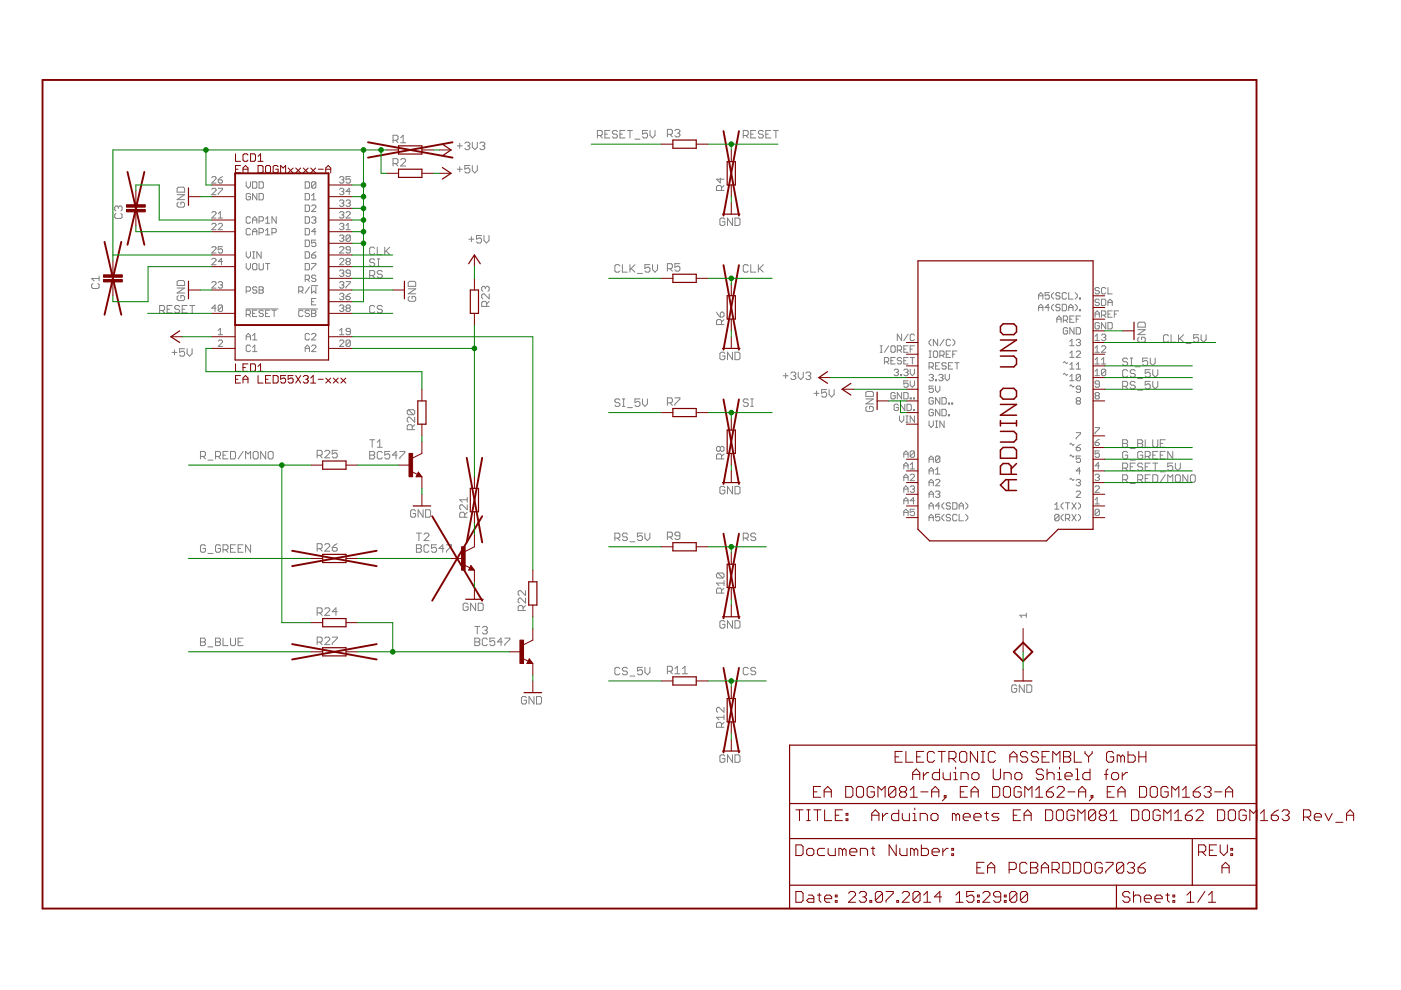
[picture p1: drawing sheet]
<svg xmlns="http://www.w3.org/2000/svg" width="297mm" height="210mm" viewBox="0 0 297 210" stroke-linecap="round" stroke-linejoin="round" font-family="sans-serif">
<g fill="none" stroke="#808080" stroke-width=".21">
<path d="M37.5 39.9l.3-.2h1.1l.2 .2v.8h-1.6zM44.9 37.7l.2-.3h.5l.2 .3v.2l-.9 .9h.9M46.3 39.9h.9v.3l-.9 .9v.2M46.3 38.1h.6l.3 .5-.3 .2h-.4l-.2-.2zM47.2 37.4l-.9 .7M52.2 38.5v1l.4 .4 .5-.4v-1M53.6 38.5h.7l.2 .3v.9l-.2 .2h-.7zM54.9 38.5h.7l.2 .3v.9l-.2 .2h-.7zM64.7 38.5h.7l.2 .3v.9l-.2 .2h-.7zM67 38.8l-.2-.3h-.5l-.2 .3v.9M67 38.8v.9l-.2 .2h-.5l-.2-.2M67 38.8l-.9 .9"/>
<path d="M72 37.7l.2-.3h.5l.2 .3v.2l-.2 .2M72.5 38.1h.2M72.7 38.1l.2 .3-.2 .4h-.5l-.2-.2M74.3 37.4h-.9v.7l.4-.2 .5 .2v.5l-.3 .2h-.4l-.2-.2M83.3 29.7h.8l.3-.2v-.6l-.3-.2h-.8v1.6M83.3 34.7h.8l.3-.3v-.5l-.3-.3h-.8v1.6M83.9 29.7l.5 .6M83.9 34.7l.5 .5M84.9 29.2l.6-.5v1.6M84.9 30.3h1.1M84.9 33.9l.3-.3h.5l.3 .3v.3l-1.1 1h1.1M96.9 30.9h1.1"/>
<path d="M96.9 35.9h1.1M97.5 30.4v1.1M97.5 35.3v1.1M98.6 30.4l.2-.3h.5l.3 .3v.3l-.3 .2M99.1 30.9h.2M99.3 30.9l.3 .3v.3l-.3 .2h-.5l-.2-.2M99.6 35.1h-1v.8l.7-.3 .3 .3v.5l-.3 .3h-.5l-.2-.3M100.1 30.1v1.1l.6 .5 .5-.5v-1.1M100.1 35.1v1.1l.6 .5 .5-.5v-1.1M101.7 30.4l.3-.3h.5l.3 .3v.3l-.3 .2M102.3 30.9h.2M102.5 30.9l.3 .3v.3l-.3 .2h-.5l-.3-.2"/>
<path d="M126.7 28.7h.7l.3-.3v-.5l-.3-.2h-.7v1.6M127.2 28.7l.5 .6M128.2 28.4h.6M129.3 27.7h-1.1v1.6h1.1M130.9 27.9l-.3-.2h-.5l-.3 .2v.3l.3 .2h.5l.3 .3v.3l-.3 .3h-.5l-.3-.3M131.4 28.4h.6M132.5 27.7h-1.1v1.6h1.1M133 27.7h1.1M133.6 27.7v1.6M134.6 29.5h1.1M137.3 27.7h-1.1v.7l.8-.2 .3 .2v.6l-.3 .3h-.5l-.3-.3M137.8 27.7v1l.5 .6 .6-.6v-1"/>
<path d="M141.5 28.5h.8l.3-.3v-.5l-.3-.3h-.8v1.6M142 28.5l.6 .5M143.1 27.7l.3-.3h.5l.2 .3v.3l-.2 .2M143.6 28.2h.3M143.9 28.2l.2 .3v.3l-.2 .2h-.5l-.3-.2M152.7 37.7v1.1l-.8-.8h1.6M153.5 39.3l-.5 .6M157.6 28.7h.8l.2-.3v-.5l-.2-.2h-.8v1.6M158.1 28.7l.5 .6M159.2 28.4h.5M160.2 27.7h-1v1.6h1M161.8 27.9l-.2-.2h-.6l-.2 .2v.3l.2 .2h.6l.2 .3v.3l-.2 .3h-.6l-.2-.3"/>
<path d="M162.4 28.4h.5M163.4 27.7h-1v1.6h1M164 27.7h1M164.5 27.7v1.6M21 58.5v1.1M21 59.1h-1.6l.6 .5M24.6 45.3l-.3 .2v.6l.3 .2h1l.3-.2v-.6l-.3-.2M25.1 43.9l-.3-.2h-.2l-.3 .2v.6l.3 .2M25.1 43.9l.3-.2h.2l.3 .2v.6l-.3 .2M25.1 43.9v.3M37.5 41.3h1.6l-1.6 1h1.6M37.8 42.9l-.3 .2v.6l.3 .2h1.1l.2-.2v-.6l-.2-.2h-.5v.5"/>
<path d="M37.8 59.5h1.1l.2 .3v.7h-1.6v-.7zM44.9 40.2l.2-.3h.5l.2 .3v.2l-.9 .9h.9M44.9 59.9l.2-.2h.5l.2 .2v.3l-.9 .9h.9M44.9 45.1l.2-.2h.5l.2 .2v.2l-.9 .9h.9M44.9 47.6l.2-.3h.5l.2 .3v.2l-.9 .9h.9M44.9 55l.2-.2h.5l.2 .2v.2l-.9 .9h.9M44.9 52.5l.2-.2h.5l.2 .2v.2l-.9 1h.9M46.3 46.2h.9M46.3 47.6l.2-.3h.4l.3 .3v.2l-.9 .9h.9M46.3 59.9l.2-.2h.4l.3 .2-.3 .5M46.3 45.3l.4-.4v1.3M47.2 52.3h-.9v.7l.4-.3 .5 .3v.4l-.3 .3h-.4l-.2-.3"/>
<path d="M47.2 55.5h-.9l.6-.7v1.3M52.2 53.4v.9l.4 .4 .5-.4v-.9M52.2 55.9v.9l.4 .4 .5-.4v-.9M53.1 41.2l-.2-.2h-.5l-.2 .2v.9l.2 .3h.5l.2-.3v-.4h-.5M53.1 46.2l-.2-.2h-.5l-.2 .2v.9l.2 .2h.5l.2-.2M53.1 48.7l-.2-.3h-.5l-.2 .3v.9l.2 .2h.5l.2-.2M53.6 56.1l.2-.2h.5l.2 .2v.9l-.2 .2h-.5l-.2-.2zM53.6 46.7h.9M53.6 49.1h.9M53.6 54.7h.4M53.6 53.4h.4M53.6 47.3v-.9l.4-.4 .5 .4v.9"/>
<path d="M53.6 49.8v-.9l.4-.5 .5 .5v.9M53.8 53.4v1.3M54.5 41v1.4l-.9-1.4v1.4M54.9 41h.7l.2 .2v.9l-.2 .3h-.7zM54.9 46.9h.7l.2-.2v-.5l-.2-.2h-.7v1.3M54.9 49.3h.7l.2-.2v-.4l-.2-.3h-.7v1.4M54.9 55.9v1.1l.3 .2h.4l.2-.2v-1.1M55.4 53.4v1.3l-.9-1.3v1.3M56.3 47.3h.9M56.3 49.8h.9M56.3 55.9h.9M56.3 46.4l.4-.4v1.3"/>
<path d="M56.3 48.9l.4-.5v1.4M56.7 55.9v1.3M57.7 49.3h.6l.3-.2v-.4l-.3-.3h-.6v1.4M58.6 46v1.3l-.9-1.3v1.3M64.7 41h.7l.2 .2v.9l-.2 .3h-.7zM64.7 43.5h.7l.2 .2v.9l-.2 .3h-.7zM64.7 46h.7l.2 .2v.9l-.2 .2h-.7zM64.7 48.4h.7l.2 .3v.9l-.2 .2h-.7zM64.7 50.9h.7l.2 .2v.9l-.2 .3h-.7zM64.7 53.4h.7l.2 .2v.9l-.2 .2h-.7zM64.7 55.9h.7l.2 .2v.9l-.2 .2h-.7zM64.7 59.2h.7l.2-.2v-.4l-.2-.3h-.7v1.4"/>
<path d="M65.2 59.2l.4 .5M66.1 42.4h.9M66.1 54.1h.7l.2 .4-.2 .2h-.5l-.2-.2zM66.1 55.9h.9v.2l-.9 .9v.2M66.1 43.7l.2-.2h.5l.2 .2v.2l-.9 1h.9M66.1 46.2l.2-.2h.5l.2 .2-.2 .5M66.1 41.5l.4-.5v1.4M66.5 46.7h.3M66.8 46.7l.2 .2-.2 .4h-.5l-.2-.2M67 50.9h-.9v.7l.4-.2 .5 .2v.4l-.2 .3h-.5l-.2-.3M67 58.6l-.2-.3h-.5l-.2 .3 .2 .4h.5l.2 .2-.2 .5h-.5l-.2-.2M67 49.1h-.9l.7-.7v1.4"/>
<path d="M67 53.4l-.9 .7M72 42.6l.2-.2h.5l.2 .2-.2 .5M72 40.2l.2-.3h.5l.2 .3v.2l-.2 .2M72 45.1l.2-.2h.5l.2 .2-.2 .5M72 47.6l.2-.3h.5l.2 .3-.2 .4M72 50l.2-.2h.5l.2 .2-.2 .5M72 52.5l.2-.2h.5l.2 .2v.2l-.9 1h.9M72 55l.2-.2h.5l.2 .2v.2l-.9 .9h.9M72 57.5l.2-.3h.5l.2 .3-.2 .4M72 59.9l.2-.2h.5l.2 .2-.2 .5M72.5 40.6h.2M72.5 43.1h.2"/>
<path d="M72.5 45.6h.2M72.5 48h.2M72.5 50.5h.2M72.5 57.9h.2M72.7 40.6l.2 .2v.3l-.2 .2h-.5l-.2-.2M72.7 45.6l.2 .2v.2l-.2 .2h-.5l-.2-.2M72.7 43.1l.2 .2v.2l-.2 .3h-.5l-.2-.3M72.7 48l.2 .3-.2 .4h-.5l-.2-.2M72.7 50.5l.2 .2-.2 .5h-.5l-.2-.3M72.7 57.9l.2 .2-.2 .5h-.5l-.2-.2M73.4 45.1l.2-.2h.4l.3 .2v.2l-.9 .9h.9M73.4 59.7h.9v.2l-.9 1v.2"/>
<path d="M73.4 42.6l.2-.2h.4l.3 .2-.3 .5M73.4 48.7h.9M73.4 47.8l.4-.5v1.4M73.6 55.5l-.2-.3v-.2l.2-.2h.4l.3 .2-.3 .5M73.6 55.5l-.2 .2 .2 .4h.4l.3-.2v-.2l-.3-.2M73.6 55.5h.4M73.8 43.1h.2M74 43.1l.3 .2v.2l-.3 .3h-.4l-.2-.3M74.3 50l-.3-.2h-.4l-.2 .2v.9M74.3 53h-.7l-.2-.3v-.2l.2-.2h.4l.3 .2v.9l-.3 .3h-.4l-.2-.3M74.3 57.9h-.7l-.2-.2 .2-.5h.4l.3 .3v.9l-.3 .2h-.4l-.2-.2M74.3 50v.9l-.3 .3h-.4l-.2-.3"/>
<path d="M74.3 40.6h-.9l.6-.7v1.4M74.3 50l-.9 .9M78.4 58.4h.8l.2-.3v-.5l-.2-.2h-.8v1.5M78.9 58.4l.5 .5M79.4 52.7l-.2-.3h-.5l-.3 .3v1l.3 .3h.5l.2-.3M79.4 55.1l-.2-.2h-.5l-.3 .2v.3l.3 .3h.5l.2 .2v.3l-.2 .3h-.5l-.3-.3M80 52.4v1.6h1M80 56.5h.5M80 54.9h.5M80.2 54.9v1.6M81 57.6l-.2-.2h-.6l-.2 .2v.3l.2 .2h.6l.2 .3v.3l-.2 .2h-.6l-.2-.2M81.6 52.4v1.6"/>
<path d="M81.9 53.2l.7 .8M82.6 52.4l-1 1.1M86.6 59.9l.2-.3h1.1l.2 .3v.8h-1.5zM99.4 50.7h1.1M99.9 50.2v1M102.1 49.9h-1.1v.8l.8-.2 .3 .2v.5l-.3 .3h-.5l-.3-.3M102.6 49.9v1.1l.5 .5 .6-.5v-1.1M131.4 56.4l-.3-.3h-.5l-.2 .3v1l.2 .3h.5l.3-.3M132 56.1v1.6h1M133.6 56.1v1.6M133.8 56.9l.8 .8M134.6 56.1l-1 1.1"/>
<path d="M135.1 58h1.1M137.8 56.1h-1.1v.8l.6-.3h.2l.3 .3v.5l-.3 .3h-.5l-.3-.3M138.3 56.1v1.1l.6 .5 .5-.5v-1.1M141.5 57h.8l.3-.3v-.5l-.3-.3h-.8v1.6M142 57l.6 .5M144.1 55.9h-1v.8l.8-.3 .2 .3v.5l-.2 .3h-.5l-.3-.3M153 40.4v-.8l-.3-.3h-.5l-.3 .3v.8h1.6M153.7 46.5l-.3-.3h-.5l-.3 .3v1l.3 .3h.5l.3-.3v-.5h-.5M155.3 46.2v1.6l-1.1-1.6v1.6M155.8 46.2h.8l.3 .3v1l-.3 .3h-.8zM158.6 56.4l-.2-.3h-.5l-.3 .3v1l.3 .3h.5l.2-.3M159.2 56.1v1.6h1"/>
<path d="M160.8 56.1v1.6M161 56.9l.8 .8M161.8 56.1l-1 1.1M19.7 60.1l-.3 .3v.5l.3 .3h1.1l.2-.3v-.5l-.2-.3M33.8 65.8h.8l.3-.2v-.6l-.3-.2h-.8v1.6M34.4 65.8l.5 .6M35.4 65.6h.6M36.5 74.7h1M36.5 64.8h-1.1v1.6h1.1M37 74.2v1M37.5 61.1h1.6l-1.6 1h1.6M37.8 62.7l-.3 .2v.6l.3 .2h1.1l.2-.2v-.6l-.2-.2h-.5v.5"/>
<path d="M38.1 65l-.3-.2h-.5l-.3 .2v.3l.3 .3h.5l.3 .2v.3l-.3 .3h-.5l-.3-.3M38.6 65.6h.6M39.1 73.9h-1v.8l.5-.2h.3l.2 .2v.5l-.2 .3h-.6l-.2-.3M39.7 73.9v1.1l.5 .5 .5-.5v-1.1M39.7 64.8h-1.1v1.6h1.1M40.2 64.8h1.1M40.7 64.8v1.6M45.8 65.3h-.9l.7-.6v1.3M46.3 71h.9M46.3 72.3l.2-.2h.4l.3 .2v.2l-.9 .9h.9M46.3 70.1l.4-.5v1.4M46.7 60.4h.2"/>
<path d="M46.9 60.4l.3 .2-.3 .5h-.4l-.2-.2M47.2 64.9l-.3-.2h-.4l-.2 .2v.9M47.2 64.9v.9l-.3 .2h-.4l-.2-.2M47.2 64.9l-.9 .9M52.1 65.5h6.9M52.2 61.7h.7l.2-.2v-.5l-.2-.2h-.7v1.4M52.2 66.7h.7l.2-.3v-.4l-.2-.2h-.7v1.3M52.2 72.1v-.9l.4-.5 .5 .5v.9M52.2 71.4h.9M52.6 66.7l.5 .4M53.1 73.4l-.2-.2h-.5l-.2 .2v.9l.2 .2h.5l.2-.2M53.6 66.4h.4"/>
<path d="M53.6 72.1h.9M53.6 74.5h.9M53.6 71.2l.4-.5v1.4M53.6 73.6l.4-.4v1.3M54.5 61l-.2-.2h-.5l-.2 .2 .2 .5h.5l.2 .2-.2 .5h-.5l-.2-.3M54.5 65.8h-.9v1.3h.9M54.9 60.8h.7l.2 .2-.2 .5 .2 .4-.2 .3h-.7zM54.9 61.5h.7M55.8 66l-.2-.2h-.4l-.3 .2 .3 .4h.4l.2 .3-.2 .4h-.4l-.3-.2M56.3 66.4h.4M57.2 65.8h-.9v1.3h.9M57.7 65.8h.9"/>
<path d="M58.1 65.8v1.3M63.3 65.5h4.1M63.3 61.7h.7l.2-.2v-.5l-.2-.2h-.7v1.4M63.8 61.7l.4 .5M64.2 66l-.2-.2h-.4l-.3 .2v.9l.3 .2h.4l.2-.2M64.7 74.5v-.9l.5-.4 .4 .4v.9M64.7 73.9h.9M65.6 66l-.2-.2h-.5l-.2 .2 .2 .4h.5l.2 .3-.2 .4h-.5l-.2-.2M65.6 70.9l-.2-.2h-.5l-.2 .2v.9l.2 .3h.5l.2-.3M65.6 60.8l-.9 1.4M66 60.6h1.4M66.1 60.8v1.4l.4-.5 .5 .5v-1.4"/>
<path d="M66.1 65.8h.7l.2 .2-.2 .4 .2 .5-.2 .2h-.7zM66.1 70.9l.2-.2h.5l.2 .2v.3l-.9 .9h.9M66.1 73.4l.2-.2h.5l.2 .2v.2l-.9 .9h.9M66.1 64h.4M66.1 66.4h.7M67 63.3h-.9v1.3h.9M72 71h.9M72 62.4l.2-.2h.5l.2 .2v.3l-.2 .2M72 64.9l.2-.2h.5l.2 .2v.2l-.2 .2M72 72.3l.2-.2h.5l.2 .2v.2l-.9 .9h.9M72 70.1l.5-.5v1.4M72.5 62.9h.2"/>
<path d="M72.5 60.4h.2M72.5 65.3h.2M72.7 60.4l.2 .2-.2 .5h-.5l-.2-.2M72.7 62.9l.2 .2-.2 .5h-.5l-.2-.3M72.7 65.3l.2 .3-.2 .4h-.5l-.2-.2M73.4 62.9h.6l.3 .4-.3 .3h-.4l-.2-.3zM73.6 65.3l-.2-.2 .2-.4h.4l.3 .2v.2l-.3 .2M73.6 65.3l-.2 .3 .2 .4h.4l.3-.2-.3-.5M73.6 65.3h.4M74.3 70.3h-.7l-.2-.2 .2-.5h.4l.3 .2v1l-.3 .2h-.4l-.2-.2M74.3 72.3l-.3-.2h-.4l-.2 .2v.9M74.3 72.3v.9l-.3 .2h-.4l-.2-.2"/>
<path d="M74.3 62.2l-.9 .7M74.3 72.3l-.9 .9M79.4 65l-.2-.2h-.5l-.3 .2v1.1l.3 .3h.5l.2-.3M81 65l-.2-.2h-.6l-.2 .2v.3l.2 .3h.6l.2 .2v.3l-.2 .3h-.6l-.2-.3M86.6 61.2h1.5l-1.5 1.1h1.5M86.8 62.8l-.2 .3v.5l.2 .3h1.1l.2-.3v-.5l-.2-.3h-.5v.6M102.9 61l-.2-.3h-.3l-.3 .3v.5l.3 .3M102.9 61l.3-.3h.2l.3 .3v.5l-.3 .3M102.9 61v.2M103.2 65v-.8l-.3-.3h-.5l-.3 .3v.8h1.6M103.7 62.3v1.1l-1-1.1h-.3l-.3 .3v.5l.3 .3M103.7 63.9l-.5 .5"/>
<path d="M151.9 66.2l.8 1M152.7 66.4l.3-.2h.2l.3 .2v.6l-.3 .2h-.5zM153 68.8v-.8l-.3-.2h-.5l-.3 .2v.8h1.6M153.5 67.8l-.5 .5M153.7 75l-.3-.3h-.5l-.3 .3v1l.3 .3h.5l.3-.3v-.5h-.5M155.3 74.7v1.6l-1.1-1.6v1.6M155.8 74.7h.8l.3 .3v1l-.3 .3h-.8zM166.1 79.7h1M166.6 79.1v1.1M167.7 79.1l.2-.2h.5l.3 .2v.3l-.3 .3M168.2 79.7h.2M168.4 79.7l.3 .2v.3l-.3 .3h-.5l-.2-.3"/>
<path d="M169.2 78.9v1l.6 .6 .5-.6v-1M170.8 79.1l.3-.2h.5l.3 .2v.3l-.3 .3M171.4 79.7h.2M171.6 79.7l.3 .2v.3l-.3 .3h-.5l-.3-.3M186.6 74.7h.4M186.6 73.3h.4M186.8 73.3v1.4M187.5 76.7h.7l.2-.2v-.5l-.2-.2h-.7v1.4M188 76.7l.4 .5M188.4 73.3l-.9 1.4M188.9 76.5h.4M189.1 73.3h.5l.2 .3v.9l-.2 .2h-.5l-.2-.2v-.9z"/>
<path d="M189.6 78.5l.2-.2h.4l.3 .2v.2l-.3 .3M189.8 75.8h-.9v1.4h.9M190 79h.2M190.2 79l.3 .2-.3 .5h-.4l-.2-.3M190.2 74.2h.7l.3-.2v-.4l-.3-.3h-.7v1.4M190.7 74.2l.5 .5M190.9 79.4h.3v.3h-.3zM191.2 76l-.3-.2h-.4l-.3 .2v.3l.3 .2h.4l.3 .2-.3 .5h-.4l-.3-.3M191.2 70.8v1.4l-1-1.4v1.4M191.6 78.5l.3-.2h.4l.2 .2v.2l-.2 .3M191.6 76.5h.5M191.6 74h.5"/>
<path d="M192.1 79h.2M192.3 79l.2 .2-.2 .5h-.4l-.3-.3M192.5 73.3h-.9v1.4h.9M192.5 75.8h-.9v1.4h.9M192.5 70.8l-.9 1.4M193 75.8h.9M193 78.3v.9l.4 .5 .5-.5v-.9M193 74h.4M193.4 75.8v1.4M193.9 73.3h-.9v1.4M193.9 71.1l-.2-.3h-.5l-.2 .3v.9l.2 .2h.5l.2-.2M197 75.8h.4"/>
<path d="M197 74.4h.4M197 79.6l.2-.2h.5l.2 .2-.2 .5M197 77.8h.7l.2-.2v-.5l-.2-.2h-.7v1.4M197.2 74.4v1.4M197.4 71.9l-.4 .5v.5l.4 .4M197.4 77.8l.5 .5M197.9 74.7l.2-.3h.5l.2 .3v.8l-.2 .3h-.5l-.2-.3zM198.4 77.6h.4M198.8 71.9v1.4l-.9-1.4v1.4M199 79.6l.3-.2h.4l.2 .2-.2 .5M199.3 75.3h.6l.3-.2v-.4l-.3-.3h-.6v1.4M199.3 76.9h-.9v1.4h.9"/>
<path d="M199.7 75.3l.5 .5M200.2 71.9l-.9 1.4M200.4 79.4v.9l.5 .4 .4-.4v-.9M200.6 77.1l-.2-.2h-.5l-.2 .2 .2 .5h.5l.2 .2-.2 .5h-.5l-.2-.3M200.6 75.1h.5M201.1 77.6h.4M201.5 72.2l-.2-.3h-.4l-.3 .3v.9l.3 .2h.4l.2-.2M201.5 74.4h-.9v1.4h.9M202 76.9h-.9v1.4h.9M202 71.9l.4 .5v.5l-.4 .4M202 75.1h.4M202.4 76.9h.9"/>
<path d="M202.9 74.4h-.9v1.4M202.9 76.9v1.4M220.2 63.4v-.9l.5-.5 .4 .5v.9M220.2 65.9v-.9l.5-.5 .4 .5v.9M220.2 62.7h.9M220.2 65.2h.9M222.5 62h-.9v.7l.4-.2 .5 .2v.5l-.3 .2h-.4l-.2-.2M222.5 65.2h-.9l.6-.7v1.4M223.4 62l-.5 .5v.4l.5 .5M223.4 64.5l-.5 .5v.4l.5 .5M224.1 68.3v-.8l.4-.5 .5 .5v.8M224.1 67.7h.9"/>
<path d="M224.7 62.3l-.2-.3h-.4l-.2 .5 .2 .2h.4l.2 .5-.2 .2h-.4l-.2-.2M224.7 64.7l-.2-.2h-.4l-.2 .5 .2 .2h.4l.2 .5-.2 .2h-.4l-.2-.2M225.2 64.5h.7l.2 .2v1l-.2 .2h-.7zM225.4 67.9h.7l.3-.2v-.5l-.3-.2h-.7v1.3M225.4 76.9l.3-.2 .4 .4 .3-.2M225.4 79.4l.3-.3 .4 .5 .3-.2M225.9 67.9l.5 .4M226.1 62.3l-.2-.3h-.5l-.2 .3v.9l.2 .2h.5l.2-.2M226.4 69.7l-.3-.2h-.4l-.3 .2v.9l.3 .2h.4l.3-.2v-.5h-.5M226.6 62v1.4h.9M226.6 65.9v-.9l.4-.5 .5 .5v.9M226.6 65.2h.9"/>
<path d="M226.8 67.7h.5M226.8 72.4l.5-.5v1.4M226.8 74.9l.5-.5v1.4M226.8 77.3l.5-.4v1.4M226.8 79.8l.5-.4v1.3M226.8 73.3h.9M226.8 75.8h.9M226.8 78.3h.9M227.7 67h-.9v1.3h.9M227.7 69.5v1.3l-.9-1.3v1.3M227.9 62l.5 .5v.4l-.5 .5M227.9 64.5l.5 .5v.4l-.5 .5"/>
<path d="M228.2 69.5h.7l.2 .2v.9l-.2 .2h-.7zM228.2 72.2l.2-.3h.5l.2 .3-.2 .4M228.2 74.7l.2-.3h.5l.2 .3v.2l-.9 .9h.9M228.2 67.7h.4M228.2 78.3h.9M228.2 77.3l.4-.4v1.4M228.6 72.6h.3M228.9 63.2h.2v.2h-.2zM228.9 65.7h.2v.2h-.2zM228.9 72.6l.2 .3v.2l-.2 .2h-.5l-.2-.2M229.1 79.6v.9l-.2 .2h-.5l-.2-.2M229.1 67h-.9v1.3"/>
<path d="M229.1 79.6l-.2-.2h-.5l-.2 .2v.9M229.1 79.6l-.9 .9M232.2 79.7h.9M232.2 74.7h.9M232.2 67.3v-.9l.4-.5 .5 .5v.9M232.2 66.6h.9M232.2 71.3l.4-.5v1.4M232.2 73.8l.4-.5v1.4M232.2 76.3l.4-.5v1.4M232.2 78.7l.4-.4v1.4M232.2 72.2h.9M232.2 77.2h.9"/>
<path d="M233.1 61.2l-.2-.2h-.5l-.2 .4 .2 .2h.5l.2 .5-.2 .2h-.5l-.2-.2M233.1 63.6l-.2-.2h-.5l-.2 .2 .2 .5h.5l.2 .2-.2 .5h-.5l-.2-.2M233.1 68.6l-.2-.2h-.5l-.2 .2v.9l.2 .2h.5l.2-.2v-.4h-.5M233.5 73.6l.3-.3h.4l.2 .3v.2l-.9 .9h.9M233.5 63.4h.7l.2 .2v1l-.2 .2h-.7zM233.5 66.8h.7l.2-.2v-.5l-.2-.2h-.7v1.4M233.5 71.1l.3-.3h.4l.2 .3-.2 .4M233.5 77.2h.9M233.5 76.3l.5-.5v1.4M234 66.8l.4 .5M234 71.5h.2M234.2 71.5l.2 .3-.2 .4h-.4l-.3-.2"/>
<path d="M234.4 78.5v.9l-.2 .3h-.4l-.3-.3M234.4 78.5l-.9 .9M234.4 61.2l-.2-.2h-.4l-.3 .2v.9l.3 .2h.4l.2-.2M234.4 68.4v1.3l-.9-1.3v1.3M234.4 78.5l-.2-.2h-.4l-.3 .2v.9M234.9 61v1.3h.9M234.9 64.8v-.9l.5-.5 .4 .5v.9M234.9 68.4h.7l.2 .2v.9l-.2 .2h-.7zM234.9 64.1h.9M234.9 66.6h.5M235.8 65.9h-.9v1.4h.9M236.3 66.6h.4"/>
<path d="M237.2 65.9h-.9v1.4M239.1 76.2l-.3-.3h-.5l-.3 .3v.2l.3 .3h.5l.3 .3v.2l-.3 .3h-.5l-.3-.3M239.1 78.7l-.3-.3h-.5l-.3 .3v1l.3 .3h.5l.3-.3M239.6 75.9h.6M239.6 77.5h.6M239.9 75.9v1.6M240.7 78.7l-.3-.3h-.5l-.3 .3v.2l.3 .3h.5l.3 .2v.3l-.3 .3h-.5l-.3-.3M240.7 77.8h1M241.2 68.6l.3-.3h1.1l.2 .3v.8h-1.6zM241.2 69.9h1.6l-1.6 1.1h1.6M241.5 71.5l-.3 .3v.5l.3 .3h1.1l.2-.3v-.5l-.2-.3h-.6v.5M243.3 75.9h-1v.8l.5-.3h.3l.2 .3v.5l-.2 .3h-.6l-.2-.3"/>
<path d="M243.9 78.4h-1.1v.8l.5-.3h.3l.3 .3v.5l-.3 .3h-.5l-.3-.3M243.9 75.9v1.1l.5 .5 .5-.5v-1.1M244.4 78.4v1l.5 .6 .6-.6v-1M247.7 71.2l-.2-.2h-.5l-.3 .2v1.1l.3 .3h.5l.2-.3M248.3 71v1.6h1M249.9 71v1.6M250.1 71.8l.8 .8M250.9 71l-1 1M251.5 72.8h1M254.1 71h-1v.8l.8-.3 .2 .3v.5l-.2 .3h-.6l-.2-.3M254.7 71v1l.5 .6 .5-.6v-1M42.5 96.8h.8l.3-.3v-.5l-.3-.3h-.8v1.6"/>
<path d="M43 96.8l.6 .5M44.1 97.6h1M45.7 96.8h.8l.3-.3v-.5l-.3-.3h-.8v1.6M46.2 96.8l.6 .5M47.3 96.5h.5M48.3 95.7h-1v1.6h1M48.9 95.7h.8l.2 .3v1l-.2 .3h-.8zM51.5 95.7l-1 1.6M52.1 97.3v-1.6l.5 .5 .5-.5v1.6M53.7 96l.2-.3h.6l.2 .3v1l-.2 .3h-.6l-.2-.3zM56.3 95.7v1.6l-1-1.6v1.6M56.9 96l.2-.3h.6l.2 .3v1l-.2 .3h-.6l-.2-.3z"/>
<path d="M67.2 96.5h.9l.2-.2v-.5l-.2-.3h-.9v1.6M67.8 96.5l.5 .6M68.9 95.8l.2-.3h.5l.3 .3v.2l-1 1.1h1M71.5 95.5h-1.1v.8l.8-.3 .3 .3v.5l-.3 .3h-.5l-.3-.3M78.4 95.7h.8l.2 .3v.2l-.2 .3 .2 .3v.2l-.2 .3h-.8zM78.4 96.5h.8M78.4 93.2h1M78.9 93.2v1.6M80 93.8l.5-.6v1.6M80 94.8h1M81 96l-.2-.3h-.6l-.2 .3v1l.2 .3h.6l.2-.3M82.6 95.7h-1v.8l.5-.3h.3l.2 .3v.5l-.2 .3h-.5l-.3-.3"/>
<path d="M84.2 96.5h-1l.8-.8v1.6M84.8 95.7h1v.3l-1 1v.3M86.6 86.9l-.3 .2v.6l.3 .2h1.1M86.6 86.9l1.1 1M86.6 86.9h1.1l.2 .2v.6l-.2 .2M87.4 91.1v-.8l-.3-.3h-.5l-.3 .3v.8h1.6M87.9 88.5v1l-1-1h-.3l-.3 .2v.6l.3 .2M87.9 90l-.5 .6M131.4 84.8l-.3-.2h-.5l-.2 .2v.3l.2 .3h.5l.3 .2v.3l-.3 .3h-.5l-.2-.3M132 86.2h.5M132 84.6h.5M132.2 84.6v1.6"/>
<path d="M133 86.4h1.1M135.7 84.6h-1.1v.8l.5-.3h.3l.3 .3v.5l-.3 .3h-.5l-.3-.3M136.2 84.6v1l.5 .6 .6-.6v-1M141.5 85.4h.8l.3-.2v-.6l-.3-.3h-.8v1.6M142 85.4l.6 .5M143.1 84.3h1v.3l-1 1.1v.2M152.7 94.9l-.3-.3h-.2l-.3 .3v.5l.3 .3h.2l.3-.3M152.7 94.9l.3-.3h.2l.3 .3v.5l-.3 .3h-.2l-.3-.3M152.7 94.9v.5M153 97.3v-.8l-.3-.3h-.5l-.3 .3v.8h1.6M153.5 96.2l-.5 .6M158.6 84.8l-.2-.2h-.5l-.3 .2v.3l.3 .3h.5l.2 .2v.3l-.2 .3h-.5l-.3-.3"/>
<path d="M159.2 86.2h.5M159.2 84.6h.5M159.4 84.6v1.6M172.6 83.4h1.1M173.1 82.9v1M175.3 82.6h-1.1v.8l.5-.3h.3l.3 .3v.5l-.3 .3h-.5l-.3-.3M175.8 82.6v1.1l.5 .5 .5-.5v-1.1M183.6 84.6h1.6l-1.6 1h1.6M183.8 86.2l-.2 .2v.6l.2 .2h1.1l.3-.2v-.6l-.3-.2h-.5v.5M183.8 83h1.1l.3 .2v.9h-1.6v-.9zM189.8 83.5l-.2-.3h-.5l-.2 .3v.9l.2 .2h.5l.2-.2v-.5h-.5M190.5 85.9l-.3-.2h-.4l-.2 .2v.9l.2 .3h.4l.3-.3v-.4h-.5"/>
<path d="M190.7 88.2v.9l.5 .4 .4-.4v-.9M191.2 83.2v1.4l-1-1.4v1.4M191.6 83.2h.7l.2 .3v.9l-.2 .2h-.7zM191.6 98.8h.9M191.6 97v-.9l.5-.5 .4 .5v.9M191.6 99.4v-.9l.5-.4 .4 .4v.9M191.6 96.3h.9M191.8 85.7v1.4l-.9-1.4v1.4M192.1 89.5h.4M192.1 88.2h.4M192.3 85.7h.7l.2 .2v.9l-.2 .3h-.7zM192.3 88.2v1.3"/>
<path d="M192.5 80.8h-.9v.6l.5-.2 .4 .2v.5l-.2 .2h-.4l-.3-.2M193 84.4h.2v.2h-.2zM193 80.8v.9l.4 .4 .5-.4v-.9M193 98.5l.4-.4v1.3M193 99.4h.9M193.7 84.4h.2v.2h-.2zM193.7 86.8h.2v.3h-.2zM193.9 95.8l-.2-.2h-.5l-.2 .2v.9M193.9 95.8v.9l-.2 .3h-.5l-.2-.3M193.9 88.2v1.3l-.9-1.3v1.3M193.9 95.8l-.9 .9M197 99.8h.9"/>
<path d="M197 89.3v.9l.4 .4 .5-.4v-.9M197 98v-.9l.4-.4 .5 .4v.9M197 97.4h.9M197.4 80.1h.3M197.7 80.1l.2 .2-.2 .4h-.5l-.2-.2M197.9 81.9h-.9v.6l.4-.2 .5 .2v.5l-.2 .2h-.5l-.2-.2M197.9 84.5l-.2-.2h-.5l-.2 .2v.9l.2 .3h.5l.2-.3v-.4h-.5M197.9 87l-.2-.2h-.5l-.2 .2v.9l.2 .3h.5l.2-.3v-.4h-.5M198.4 80.5h.2v.2h-.2zM198.4 90.6h.4M198.4 81.9v.8l.4 .5 .5-.5v-.8M198.4 99.6l.4-.4v1.3"/>
<path d="M198.4 89.3h.4M198.6 89.3v1.3M199.3 96.9l-.3-.2h-.4l-.2 .2v.9M199.3 96.9v.9l-.3 .2h-.4l-.2-.2M199.3 84.3v1.4l-.9-1.4v1.4M199.3 86.8v1.4l-.9-1.4v1.4M199.3 96.9l-.9 .9M199.5 80.1h.2M199.7 80.1l.2 .2-.2 .4h-.4l-.3-.2M199.7 84.3h.7l.2 .2v.9l-.2 .3h-.7zM199.7 86.8h.7l.2 .2v.9l-.2 .3h-.7zM200.2 89.3v1.3l-.9-1.3v1.3"/>
<path d="M201.1 85.4h.2v.3h-.2zM201.1 87.9h.2v.3h-.2zM201.8 85.4h.2v.3h-.2zM226.8 80.7h.9M226.8 81.9l.2-.3 .5 .5 .2-.2M226.8 94.2l.2-.2 .5 .4 .2-.2M226.8 96.7l.2-.2 .5 .4 .2-.2M228.2 91.7h.9v.3l-.9 .9v.2M228.2 94.9h.7l.2 .5-.2 .2h-.5l-.2-.2zM228.4 85l-.2-.2 .2-.5h.5l.2 .2-.2 .5M228.4 85l-.2 .2 .2 .5h.5l.2-.3v-.2l-.2-.2M228.4 85h.5"/>
<path d="M229.1 99.8h-.9l.7-.6v1.3M229.1 82.5h-.7l-.2-.2v-.2l.2-.2h.5l.2 .2v.9l-.2 .2h-.5l-.2-.2M229.1 96.7h-.9v.7l.4-.3 .5 .3v.4l-.2 .2h-.5l-.2-.2M229.1 94.2l-.9 .7M232.2 90.7h.9v.2l-.9 .9v.2M232.2 93.8h.7l.2 .5-.2 .2h-.5l-.2-.2zM232.4 83.9l-.2 .2 .2 .5h.5l.2-.2-.2-.5M232.4 83.9l-.2-.2 .2-.5h.5l.2 .3-.2 .4M232.4 83.9h.5M233.1 81.4h-.7l-.2-.2 .2-.4h.5l.2 .2v.9l-.2 .2h-.5l-.2-.2M233.1 95.6h-.9v.7l.4-.2 .5 .2v.4l-.2 .3h-.5l-.2-.3M233.1 93.1l-.5 .2-.4 .5"/>
<path d="M233.1 98.8h-.9l.7-.7v1.3M238 93.2h.8l.3 .3v.3l-.3 .2 .3 .3v.3l-.3 .2h-.8zM238 81.9h.8l.3-.2v-.6l-.3-.2h-.8v1.5M238 99.3h.8l.3-.3v-.6l-.3-.2h-.8v1.6M238 94h.8M238.5 81.9l.6 .5M238.5 99.3l.6 .5M239.1 96l-.3-.3h-.5l-.3 .3v1l.3 .3h.5l.3-.3v-.5h-.6M239.6 99h.6M239.6 97.6h1.1M239.6 95.1h1.1M240.7 81.1l-.3-.2h-.5l-.3 .2v.3l.3 .3h.5l.3 .2v.3l-.3 .2h-.5l-.3-.2"/>
<path d="M240.7 98.2h-1.1v1.6h1.1M241.2 93.2h.8l.3 .3v.3l-.3 .2 .3 .3v.3l-.3 .2h-.8zM241.2 80.2h1.1M241.2 82.7h1.1M241.2 94h.8M242.3 96l-.3-.3h-.5l-.3 .3v1l.3 .3h.5l.3-.3v-.5h-.6M242.3 98.4l-.3-.2h-.5l-.3 .2v.3l.3 .3h.5l.3 .3v.2l-.3 .3h-.5l-.3-.3M242.8 93.2v1.6h1.1M242.8 96.8h.8l.3-.3v-.5l-.3-.3h-.8v1.6M242.8 99h.5M243.3 96.8l.6 .5M243.9 80.9h-1.1v.8l.5-.3h.3l.3 .3v.5l-.3 .2h-.5l-.3-.2"/>
<path d="M243.9 98.2h-1.1v1.6h1.1M244.4 96.5h.5M244.4 93.2v1.4l.3 .2h.5l.3-.2v-1.4M244.4 80.9v1l.5 .5 .6-.5v-1M244.4 98.2h1.1M244.9 98.2v1.6M245.5 95.7h-1.1v1.6h1.1M246 96.5h.5M246 94h.5M247.1 95.7h-1.1v1.6h1.1M247.1 93.2h-1.1v1.6h1.1M248.6 98.2h-1v.8l.5-.3h.3l.2 .3v.5l-.2 .3h-.5l-.3-.3"/>
<path d="M248.6 95.7v1.6l-1-1.6v1.6M249.2 98.2v1.1l.5 .5 .6-.5v-1.1M43.6 115.8l-.3-.3h-.5l-.3 .3v1l.3 .3h.5l.3-.3v-.5h-.6M44.1 117.3h1M46.8 115.8l-.3-.3h-.5l-.3 .3v1l.3 .3h.5l.3-.3v-.5h-.6M47.3 116.6h.8l.2-.3v-.5l-.2-.3h-.8v1.6M47.8 116.6l.5 .5M48.9 116.3h.5M49.9 115.5h-1v1.6h1M50.5 116.3h.5M51.5 115.5h-1v1.6h1M53.1 115.5v1.6l-1-1.6v1.6"/>
<path d="M67.2 116.3h.9l.2-.2v-.6l-.2-.2h-.9v1.6M67.8 116.3l.5 .6M68.9 115.5l.2-.2h.5l.3 .2v.3l-1 1.1h1M70.4 116.1h.8l.3 .2v.3l-.3 .3h-.5l-.3-.3zM71.5 115.3l-1.1 .8M88.1 108.4l-.3-.3h-.5l-.2 .3v1l.2 .3h.5l.3-.3v-.5h-.5M88.3 115.5h.8l.2 .3v.2l-.2 .3 .2 .3v.2l-.2 .3h-.8zM88.3 116.3h.8M88.3 113h1M88.8 113v1.6M89.7 108.1v1.6l-1.1-1.6v1.6M89.9 113.3l.2-.3h.6l.2 .3v.3l-1 1h1"/>
<path d="M90.2 108.1h.8l.3 .3v1l-.3 .3h-.8zM90.9 115.8l-.2-.3h-.6l-.2 .3v1l.2 .3h.6l.2-.3M92.5 115.5h-1v.8l.5-.3h.3l.2 .3v.5l-.2 .3h-.6l-.2-.3M94.1 116.3h-1l.8-.8v1.6M94.7 115.5h1v.3l-1 1v.3M98.5 109.7v-.8l-.2-.3h-.6l-.2 .3v.8h1.6M99.1 107v1.1l-1.1-1.1h-.3l-.2 .3v.5l.2 .3M99.1 108.6l-.6 .5M99.1 105.4v1.1M99.1 106h-1.6l.5 .5M130.4 114.1h.7l.3-.3v-.5l-.3-.3h-.7v1.6M130.9 114.1l.5 .5"/>
<path d="M133 113.3l-.2-.3h-.6l-.2 .3v.3l.2 .2h.6l.2 .3v.2l-.2 .3h-.6l-.2-.3M133.6 114.9h1M136.2 113h-1.1v.8l.6-.2h.2l.3 .2v.5l-.3 .3h-.5l-.3-.3M136.7 113v1.1l.6 .5 .5-.5v-1.1M141.5 113.9h.8l.3-.3v-.5l-.3-.3h-.8v1.6M142 113.9l.6 .5M144.1 113.6h-.7l-.3-.3v-.2l.3-.3h.5l.2 .3v1l-.2 .3h-.5l-.3-.3M153.7 103.4l-.3-.3h-.5l-.3 .3v1.1l.3 .2h.5l.3-.2v-.6h-.5M155.3 103.1v1.6l-1.1-1.6v1.6M155.8 103.1h.8l.3 .3v1.1l-.3 .2h-.8zM157.6 114.1h.8l.2-.3v-.5l-.2-.3h-.8v1.6M158.1 114.1l.5 .5"/>
<path d="M160.2 113.3l-.2-.3h-.6l-.2 .3v.3l.2 .2h.6l.2 .3v.2l-.2 .3h-.6l-.2-.3M191.6 101.2h.9M191.6 101.9v-.9l.5-.5 .4 .5v.9M191.6 104.4v-.9l.5-.5 .4 .5v.9M191.6 106.8v-.8l.5-.5 .4 .5v.8M191.6 109.3v-.9l.5-.4 .4 .4v.9M191.6 108.6h.9M191.6 106.2h.9M191.6 103.7h.9M193 100.8l.2-.3h.5l.2 .3v.2l-.9 .9h.9M193 103.3l.2-.3h.5l.2 .3-.2 .4M193.4 103.7h.3"/>
<path d="M193.7 103.7l.2 .2-.2 .5h-.5l-.2-.2M193.9 108h-.9v.6l.4-.2h.3l.2 .2v.5l-.2 .2h-.5l-.2-.2M193.9 106.2h-.9l.7-.7v1.3M197 102.3h.9M197 100.5v-.9l.4-.4 .5 .4v.9M197 103v-.9l.4-.5 .5 .5v.9M197 105.5v-.9l.4-.5 .5 .5v.9M197 107.9v-.9l.4-.4 .5 .4v.9M197 110.4v-.9l.4-.4 .5 .4v.9M197 109.7h.9M197 107.3h.9M197 104.8h.9"/>
<path d="M198.4 101.9l.2-.3h.4l.3 .3v.2l-.9 .9h.9M198.4 104.3l.2-.2h.4l.3 .2-.3 .5M198.4 100.5h.9M198.8 104.8h.2M199 104.8l.3 .2-.3 .5h-.4l-.2-.3M199.3 109.1h-.9v.6l.4-.2 .5 .2v.5l-.3 .2h-.4l-.2-.2M199.3 107.3h-.9l.6-.7v1.3M200.2 109.1l-.5 .4v.5l.5 .4M200.2 106.6l-.5 .4v.5l.5 .4M201.5 106.8l-.2-.2h-.4l-.3 .2 .3 .5h.4l.2 .2-.2 .4h-.4l-.3-.2M201.5 109.3l-.2-.2h-.4l-.3 .2 .3 .4h.4l.2 .3-.2 .4h-.4l-.3-.2M202 106.6h.7l.2 .2v.9l-.2 .2h-.7z"/>
<path d="M202.9 109.3l-.2-.2h-.5l-.2 .2v.9l.2 .2h.5l.2-.2M203.3 109.1v1.3h1M203.3 107.9v-.9l.5-.4 .5 .4v.9M203.3 107.3h1M204.7 109.1l.5 .4v.5l-.5 .4M204.7 106.6l.5 .4v.5l-.5 .4M223.6 107l.5-.4v1.3M223.6 107.9h.9M224.5 109.3v.9l-.2 .2h-.4l-.3-.2M224.5 109.3l-.2-.2h-.4l-.3 .2v.9M224.5 109.3l-.9 .9M225.4 106.6l-.4 .4v.5l.4 .4"/>
<path d="M225.4 109.1l-.4 .4v.5l.4 .4M225.9 110h.7l.2-.3v-.4l-.2-.2h-.7v1.3M225.9 106.6h.9M226.4 106.6v1.3M226.4 110l.4 .4M226.8 101.6l.2-.2 .5 .5 .2-.3M227.3 106.6l.9 1.3M227.3 109.1l.9 1.3M228.2 101.9l.2-.3h.5l.2 .3-.2 .4M228.2 104.3l.2-.2h.5l.2 .2v.3l-.9 .9h.9M228.2 106.6l-.9 1.3M228.2 109.1l-.9 1.3"/>
<path d="M228.6 106.6l.5 .4v.5l-.5 .4M228.6 109.1l.5 .4v.5l-.5 .4M228.6 102.3h.3M228.9 102.3l.2 .3-.2 .4h-.5l-.2-.2M232.2 100.8l.2-.3h.5l.2 .3v.2l-.2 .2M232.2 103.3l.2-.3h.5l.2 .3v.2l-.9 .9h.9M232.2 106l.4-.5v1.3M232.2 106.8h.9M232.6 101.2h.3M232.9 101.2l.2 .3-.2 .4h-.5l-.2-.2M233.1 108.2l-.2-.2h-.5l-.2 .2v.9M233.1 108.2v.9l-.2 .2h-.5l-.2-.2"/>
<path d="M233.1 108.2l-.9 .9M238 101.7h.8l.3-.2v-.6l-.3-.2h-.8v1.5M238.5 101.7l.6 .5M239.6 102.5h1.1M241.2 101.7h.8l.3-.2v-.6l-.3-.2h-.8v1.5M241.7 101.7l.6 .5M242.8 101.5h.5M243.9 100.7h-1.1v1.5h1.1M244.4 100.7h.8l.3 .2v1.1l-.3 .2h-.8zM246 100h1.1M247.1 100.7l-1.1 1.5M247.6 102.2v-1.5l.5 .5 .5-.5v1.5"/>
<path d="M249.2 100.9l.2-.2h.6l.3 .2v1.1l-.3 .2h-.6l-.2-.2zM251.8 100.7v1.5l-1-1.5v1.5M252.6 100.7h.6l.2 .2v1.1l-.2 .2h-.6l-.2-.2v-1.1zM42.5 135.3h.8l.3 .3v.2l-.3 .3 .3 .3v.2l-.3 .3h-.8zM42.5 136.1h.8M44.1 137.2h1M45.7 135.3h.8l.3 .3v.2l-.3 .3 .3 .3v.2l-.3 .3h-.8zM45.7 136.1h.8M47.3 135.3v1.6h1M48.9 135.3v1.3l.2 .3h.6l.2-.3v-1.3M50.5 136.1h.5M51.5 135.3h-1v1.6h1"/>
<path d="M67.2 129.9h.9l.2-.2v-.5l-.2-.3h-.9v1.6M67.2 136.1h.9l.2-.2v-.6l-.2-.2h-.9v1.6M67.8 136.1l.5 .6M67.8 129.9l.5 .6M68.9 129.2l.2-.3h.5l.3 .3v.2l-1 1.1h1M68.9 135.3l.2-.2h.5l.3 .2v.3l-1 1.1h1M70.4 135.1h1.1v.2l-1.1 1.1v.3M71.5 129.7h-1.1l.8-.8v1.6M99.3 128.1l-.3-.2h-.6l-.2 .2v1.1l.2 .3h.6l.3-.3v-.5h-.6M100.7 135.3h.8l.2 .3v.2l-.2 .3 .2 .3v.2l-.2 .3h-.8zM100.7 136.1h.8M100.7 132.8h1"/>
<path d="M100.8 127.9v1.6l-1-1.6v1.6M101.2 132.8v1.6M101.4 127.9h.8l.2 .2v1.1l-.2 .3h-.8zM102.3 133.1l.2-.3h.6l.2 .3v.2l-.2 .3M102.8 133.6h.3M103.1 133.6l.2 .3v.3l-.2 .2h-.6l-.2-.2M103.3 135.6l-.2-.3h-.6l-.2 .3v1l.2 .3h.6l.2-.3M104.9 135.3h-1v.8l.5-.3h.2l.3 .3v.5l-.3 .3h-.5l-.2-.3M106.5 136.1h-1l.7-.8v1.6M107 135.3h1.1v.3l-1.1 1v.3M110.9 129.5v-.8l-.3-.3h-.5l-.2 .3v.8h1.5M111.4 126.8v1.1l-1-1.1h-.3l-.2 .3v.5l.2 .3"/>
<path d="M111.4 125.2v1.1l-1-1.1h-.3l-.2 .3v.5l.2 .3M111.4 128.4l-.5 .5M152.2 121.5l-.3 .3v.5l.3 .3h1M152.2 121.5h1l.3 .3v.5l-.3 .3M152.2 121.5l1 1.1M153 125.8v-.8l-.3-.3h-.5l-.3 .3v.8h1.6M153.5 123.1v1.1M153.5 124.7l-.5 .5M153.5 123.6h-1.6l.5 .6M153.7 131.8l-.3-.2h-.5l-.3 .2v1.1l.3 .3h.5l.3-.3v-.5h-.5M155.3 131.6v1.6l-1.1-1.6v1.6M155.8 131.6h.8l.3 .2v1.1l-.3 .3h-.8z"/>
<path d="M217.6 130.5h-1.4l.5 .4M217.6 130v.9M111.6 147.9l-.2-.2h-.6l-.2 .2v1.1l.2 .3h.6l.2-.3v-.5h-.5M113.2 147.7v1.6l-1-1.6v1.6M113.7 147.7h.9l.2 .2v1.1l-.2 .3h-.9zM131.4 141.8l-.3-.3h-.5l-.2 .3v1l.2 .3h.5l.3-.3M133 141.8l-.2-.3h-.6l-.2 .3v.2l.2 .3h.6l.2 .2v.3l-.2 .3h-.6l-.2-.3M133.6 143.3h1M136.2 141.5h-1.1v.8l.6-.3h.2l.3 .3v.5l-.3 .3h-.5l-.3-.3M136.7 141.5v1l.6 .6 .5-.6v-1M141.5 142.3h.8l.3-.3v-.5l-.3-.2h-.8v1.6M142 142.3l.6 .6"/>
<path d="M143.1 141.8l.5-.5v1.6M143.1 142.9h1M144.7 142.9h1.1M144.7 141.8l.5-.5v1.6M153 154.2v-.8l-.3-.2h-.5l-.3 .2v.8h1.6M153.5 153.2l-.5 .5M153.5 150v1l-1.1-1h-.2l-.3 .2v.5l.3 .3M153.5 151.6v1M153.5 152.1h-1.6l.5 .5M158.6 141.8l-.2-.3h-.5l-.3 .3v1l.3 .3h.5l.2-.3M160.2 141.8l-.2-.3h-.6l-.2 .3v.2l.2 .3h.6l.2 .2v.3l-.2 .3h-.6l-.2-.3M215.6 145.5l-.3-.3h-.5l-.3 .3v1l.3 .3h.5l.3-.3v-.5h-.6"/>
<path d="M217.2 145.2v1.6l-1.1-1.6v1.6M217.7 145.2h.8l.3 .3v1l-.3 .3h-.8zM153.7 160.3l-.3-.3h-.5l-.3 .3v1.1l.3 .2h.5l.3-.2v-.6h-.5M155.3 160v1.6l-1.1-1.6v1.6M155.8 160h.8l.3 .3v1.1l-.3 .2h-.8z"/>
</g>
<g fill="none" stroke="#800000" stroke-width=".21">
<path d="M44.9 39.2h4.9M49.9 32.6v1.6h1.1M49.9 35.9h.6M51 35.1h-1.1v1.6h1.1M51.5 36.7v-1.1l.5-.5 .6 .5v1.1M51.5 35.9h1.1M52.6 32.9l-.3-.3h-.5l-.3 .3v1l.3 .3h.5l.3-.3M53.1 32.6h.8l.3 .3v1l-.3 .3h-.8zM54.7 34.2h1.1M54.7 33.1l.5-.5v1.6M54.7 35.1h.8l.3 .2v1.1l-.3 .3h-.8zM56.3 35.3l.3-.2h.5l.3 .2v1.1l-.3 .3h-.5l-.3-.3z"/>
<path d="M59 35.3l-.3-.2h-.5l-.3 .2v1.1l.3 .3h.5l.3-.3v-.5h-.6M59.5 36.7v-1.6l.5 .5 .6-.5v1.6M61.1 35.6l1 1.1M62.1 35.6l-1 1.1M62.7 35.6l1.1 1.1M63.8 35.6l-1.1 1.1M64.3 35.6l1 1.1M65.3 35.6l-1 1.1M65.9 35.6l1 1.1M66.9 35.6l-1 1.1M67.5 35.9h1M69.1 35.9h1"/>
<path d="M69.1 36.7v-1.1l.5-.5 .5 .5v1.1M69.7 39.2h4.9M82 31.8h2.5M82 36.7h2.5M89.5 31.8h2.4M89.5 36.7h2.4M93.2 31.8h2.4M93.2 36.7h2.4M140.2 30.6h2.5M147.6 30.6h2.5M155 31.8v2.5M155 39.2v2.5"/>
<path d="M23.9 55.3v3M23.9 59.8v2.9M28.8 40.4v3M28.8 44.9v3M40 41.7h2.4M44.9 41.7h4.9M44.9 46.7h4.9M44.9 49.1h4.9M44.9 54.1h4.9M44.9 56.5h4.9M69.7 41.7h4.9M69.7 44.2h4.9"/>
<path d="M69.7 46.7h4.9M69.7 49.1h4.9M69.7 51.6h4.9M69.7 54.1h4.9M69.7 56.5h4.9M69.7 59h4.9M100.6 54.1v2.4M100.6 59v2.5M140.2 59h2.5M147.6 59h2.5M155 42.9v2.5M36.2 71.4h2.5"/>
<path d="M40 61.5h2.4M44.9 61.5h4.9M44.9 66.4h4.9M44.9 71.4h4.9M44.9 73.9h4.9M49.9 77.2v1.5h1.1M51 79.6h-1.1v1.6h1.1M51.5 77.9h.5M52.6 77.2h-1.1v1.5h1.1M53.1 77.2h.8l.3 .2v1.1l-.3 .2h-.8zM54.7 77.7l.5-.5v1.5M54.7 79.6v1.6h1.1"/>
<path d="M54.7 78.7h1.1M57.4 79.6h-1.1v1.6h1.1M57.9 79.6h.8l.3 .3v1l-.3 .3h-.8zM60.6 79.6h-1.1v.8l.5-.2h.3l.3 .2v.5l-.3 .3h-.5l-.3-.3M62.1 79.6h-1v.8l.5-.2h.3l.2 .2v.5l-.2 .3h-.5l-.3-.3M62.7 79.6l1.1 1.6M63.8 79.6l-1.1 1.6M64.3 79.9l.3-.3h.5l.2 .3v.3l-.2 .2M69.7 61.5h4.9M69.7 64h4.9M69.7 66.4h4.9M69.7 71.4h4.9"/>
<path d="M69.7 73.9h4.9M83.3 61.5h2.4M100.6 66.4v2.5M155 60.2v2.5M155 67.6v2.5M155 71.4v2.5M192.2 72.6h2.4M192.2 75.1h2.4M192.2 77.6h2.4M231.8 62.7h2.4M231.8 65.2h2.4M231.8 67.7h2.4"/>
<path d="M231.8 70.1h2.4M231.8 72.6h2.4M231.8 75.1h2.4M231.8 77.6h2.4M238 70.1h2.4M49.9 80.4h.6M51.5 81.2v-1l.5-.6 .6 .6v1M51.5 80.4h1.1M56.3 80.4h.5M64.8 80.4h.3M65.1 80.4l.2 .3v.2l-.2 .3h-.5l-.3-.3M65.9 81.2h1"/>
<path d="M65.9 80.2l.5-.6v1.6M65.9 98.6h2.5M67.5 80.4h1M69.1 80.2l1 1M70.1 80.2l-1 1M70.7 80.2l1 1M71.7 80.2l-1 1M72.3 80.2l1 1M73.3 80.2l-1 1M73.4 98.6h2.4M84.5 98.6h2.5M87.3 100l1.2 .6"/>
<path d="M89.5 82.5v2.5M89.5 89.9v2.5M89.5 93.7v2.4l-2 1M140.2 87.5h2.5M147.6 87.5h2.5M155 88.7v2.5M155 96.1v2.5M155 99.8v2.5M173.6 80.1h2.5M178.5 82.5h2.5M186 85h2.4M192.2 80.1h2.4"/>
<path d="M192.2 82.5h2.4M192.2 85h2.4M192.2 97.4h2.4M192.2 99.8h2.4M192.2 89.9h2.4M192.2 87.5h2.4M231.8 80.1h2.4M231.8 82.5h2.4M231.8 85h2.4M231.8 92.4h2.4M231.8 94.9h2.4M231.8 97.4h2.4"/>
<path d="M231.8 99.8h2.4M65.9 118.4h2.5M73.4 118.4h2.4M88.7 100.1l.8 1h-1.3zM89.5 101.1v2.4M89.5 104.8v2.5M95.6 118.4h2.5M98.4 119.8l1.2 .6M99.8 119.9l.8 1h-1.2zM100.6 101.1v2.4M100.6 108.5v2.5M100.6 113.5v2.4l-2 1"/>
<path d="M140.2 115.9h2.5M147.6 115.9h2.5M155 117.2v2.4M192.2 102.3h2.4M192.2 104.8h2.4M192.2 107.3h2.4M192.2 109.7h2.4M231.8 102.3h2.4M231.8 104.8h2.4M231.8 107.3h2.4M231.8 109.7h2.4M65.9 138.2h2.5"/>
<path d="M65.9 132h2.5M73.4 138.2h2.4M73.4 132h2.4M100.6 120.9v2.5M100.6 124.6v2.5M108 138.2h2.5M110.8 139.6l1.2 .6M112.2 139.7l.8 1h-1.3zM113 133.2v2.5l-2 1M113 120.9v2.5M113 128.3v2.5M155 124.6v2.5"/>
<path d="M155 128.3v2.5M216.9 133.2v5M113 140.7v2.5M113 144.4v2.5M140.2 144.4h2.5M147.6 144.4h2.5M155 145.6v2.5M155 153.1v2.4M155 156.8v2.4M191.3 159.3h-1.5v2.3h1.5M192.1 159.3v2.3h1.5M195.9 159.3h-1.5v2.3h1.5"/>
<path d="M198.1 159.7l-.3-.4h-.8l-.4 .4v1.5l.4 .4h.8l.3-.4M198.9 159.3h1.5M199.7 159.3v2.3M203.8 159.3h.8l.4 .4v1.5l-.4 .4h-.8l-.3-.4v-1.5zM207.3 159.3v2.3l-1.6-2.3v2.3M208 159.3h.8M208.4 159.3v2.3M211.1 159.7l-.4-.4h-.8l-.4 .4v1.5l.4 .4h.8l.4-.4M216.9 141.9v2.5M217.9 159.7l-.4-.4h-.8l-.3 .4v.4l.3 .4h.8l.4 .3v.4l-.4 .4h-.8l-.3-.4M220.2 159.7l-.4-.4h-.8l-.3 .4v.4l.3 .4h.8l.4 .3v.4l-.4 .4h-.8l-.3-.4M222.5 159.3h-1.6v2.3h1.6"/>
<path d="M225.5 159.3h1.1l.4 .4v.4l-.4 .4 .4 .3v.4l-.4 .4h-1.1zM227.8 159.3v2.3h1.5M230 159.3v.4l.8 .8M231.6 159.3v.4l-.8 .8M236.1 159.7l-.3-.4h-.8l-.4 .4v1.5l.4 .4h.8l.3-.4v-.7h-.7M239.2 159.3v2.3h1.1l.4-.4v-.7l-.4-.4h-1.1M241.4 159.3v2.3M243 159.3v2.3M168.7 179.1h1.2l.4 .4v1.5l-.4 .4h-1.2zM168.7 171.7h1.6M169.5 171.7v2.3M171 171.7h.8"/>
<path d="M171 174h.8M171.4 171.7v2.3M172.5 167.9h.7M172.6 171.7h1.5M173.3 171.7v2.3M174 166.8h-1.5v2.2h1.5M174.7 167.9h1.6M174.7 169v-1.5l.8-.7 .8 .7v1.5M174.8 171.7v2.3h1.5M174.8 179.9h-1.1l-.4 .4v.7l.4 .4h1.1M175.6 179.9v1.1l.4 .4h1.1v-1.5M177.1 172.8h.8"/>
<path d="M178.6 171.7h-1.5v2.3h1.5M179.3 166.8h1.1l.4 .3v1.6l-.4 .3h-1.1zM179.4 173.6h.4v.4h-.4zM179.4 172.5h.4v.3h-.4zM181.9 166.8h.8l.4 .3v1.6l-.4 .3h-.8l-.3-.3v-1.6zM184.7 179.9h.8M184.8 174v-1.5l.8-.8 .8 .8v1.5M184.8 172.8h1.6M185.1 179.5v1.5l.4 .4M185.4 167.1l-.4-.3h-.8l-.3 .3v1.6l.3 .3h.8l.4-.3v-.8h-.8M186.1 169v-2.2l.8 .7 .8-.7v2.2M187.1 172.5v1.5"/>
<path d="M188.3 172.5h-.4l-.8 .7M189.8 160.5h.7M189.9 167.1l-.4-.3h-.7l-.4 .3v1.6M189.9 167.1v1.6l-.4 .3h-.7l-.4-.3M189.9 167.1l-1.5 1.6M190 179.1v2.3l-1.5-2.3v2.3M190.5 171.7v2.3h-1.1l-.4-.4v-.8l.4-.3h1.1M190.8 179.9v1.1l.4 .4h1.1v-1.5M191.1 167.9l-.4-.4v-.4l.4-.3h.7l.4 .3v.4l-.4 .4M191.1 167.9l-.4 .4v.4l.4 .3h.7l.4-.3v-.4l-.4-.4M191.1 167.9h.7M191.3 172.5v1.1l.4 .4h1.1v-1.5"/>
<path d="M193 169h1.5M193 167.5l.7-.7v2.2M193.5 165.3v-1.5l.8-.8 .7 .8v1.5M193.5 164.2h1.5M193.6 174h.7M193.6 172.5h.4v1.5M194 171.3v.4M194.4 160.5h.7M195.1 174v-1.5h1.1l.4 .3v1.2M195.2 167.9h1.6M195.3 179.1v2.3h1.2l.3-.4v-.7l-.3-.4h-1.2M195.8 163.8v1.5"/>
<path d="M196.9 163.8h-.4l-.7 .7M197.5 167.9h1.6M197.5 169v-1.5l.8-.7 .8 .7v1.5M197.8 172.5h.7l.4 .3v.8l-.4 .4h-.7l-.4-.4v-.8zM199.2 163v2.3h-1.1l-.4-.4v-.7l.4-.4h1.1M199.9 179.9v1.5M200 163.8v1.1l.3 .4h1.2v-1.5M200.2 168.7h.4v.3h-.4zM200.6 169l-.8 .8M201 179.9h-.3l-.8 .7M201.2 160.8h1.1l.4-.3v-.8l-.4-.4h-1.1v2.3M201.8 179.9h.4v.4h-.4z"/>
<path d="M202 160.8l.7 .8M202.2 163.8h.4v1.5M202.2 165.3h.8M202.6 162.7v.3M202.7 172.8v1.2M202.7 172.8l.4-.3 .4 .3v1.2M202.7 172.8l-.4-.3h-.4v1.5M203.6 167.9h.8M203.8 165.3v-1.5h1.1l.4 .4v1.1M204.2 173.2h1.5v-.4l-.4-.3h-.7l-.4 .3v.8l.4 .4h.7M205.1 166.8h-1.5v2.2h1.5M205.9 167.9h1.5"/>
<path d="M205.9 169v-1.5l.8-.7 .7 .7v1.5M206.4 163.8h.8l.4 .4v.7l-.4 .4h-.8l-.4-.4v-.7zM206.5 173.2h1.5v-.4l-.4-.3h-.7l-.4 .3v.8l.4 .4h.7M208 161.6h.8M208.8 172.5h.7M209.1 172.1v1.5l.4 .4M210.4 166.8h1.2l.4 .3v1.6l-.4 .3h-1.2zM210.6 163v1.9l.4 .4h.7l.4-.4v-1.9M211.8 172.5h-1.1l-.4 .3 .4 .4h.7l.4 .4-.4 .4h-1.1M212.9 165.3v-1.5h1.1l.4 .4v1.1M213.1 166.8h.8l.3 .3v1.6l-.3 .3h-.8l-.4-.3v-1.6zM214.1 160.5h1.5"/>
<path d="M214.1 161.6v-1.5l.8-.8 .7 .8v1.5M214.8 172.8h.8M215.5 163.8h.8l.4 .4v.7l-.4 .4h-.8l-.3-.4v-.7zM216.4 171.7h-1.6v2.3h1.6M216.5 167.1l-.4-.3h-.7l-.4 .3v1.6l.4 .3h.7l.4-.3v-.8h-.7M217.1 174v-1.5l.8-.8 .7 .8v1.5M217.1 172.8h1.5M217.3 169v-2.2l.7 .7 .8-.7v2.2M219.6 169h1.5M219.6 167.5l.7-.7v2.2M220.9 160.5h.8M221.2 163.4l-.3-.4h-.8l-.4 .4v.4l.4 .4h.8l.3 .3v.4l-.3 .4h-.8l-.4-.4"/>
<path d="M221.7 171.7h1.1l.4 .4v1.5l-.4 .4h-1.1zM221.8 167.9h1.2l.4 .4v.4l-.4 .3h-.8l-.4-.3zM222 164.2l.4-.4h.7l.4 .4v1.1M222 163v2.3M223.2 161.6v-2.3l.8 .8 .7-.8v2.3M223.4 166.8l-.8 .3-.8 .8M224 172.1l.3-.4h.8l.4 .4v1.5l-.4 .4h-.8l-.3-.4zM224.1 167.1l.4-.3h.8l.3 .3v.4l-1.5 1.5h1.5M224.3 163.8h.3v1.5M224.3 165.3h.7M224.6 162.7v.3M225.5 160.5h1.1"/>
<path d="M225.8 164.5h1.5v-.3l-.4-.4h-.7l-.4 .4v.7l.4 .4h.7M226.4 167.9h1.5M227.8 172.1l-.4-.4h-.8l-.4 .4v1.5l.4 .4h.8l.4-.4v-.8h-.8M228.1 165.3h.7M228.1 163h.4v2.3M228.5 174v-2.3l.8 .8 .7-.8v2.3M228.7 167.9h1.5M228.7 169v-1.5l.7-.7 .8 .7v1.5M230.8 160.5v1.1M231.1 163v2.3h-1.1l-.4-.4v-.7l.4-.4h1.1M231.3 168.7h.4v.3h-.4zM231.7 169l-.8 .8"/>
<path d="M232.3 172.1l-.4-.4h-.7l-.4 .4v1.5M232.3 172.1v1.5l-.4 .4h-.7l-.4-.4M232.3 172.1l-1.5 1.5M233.4 172.8l-.3-.3v-.4l.3-.4h.8l.4 .4v.4l-.4 .3M233.4 172.8l-.3 .4v.4l.3 .4h.8l.4-.4v-.4l-.4-.4M233.4 172.8h.8M234.1 164.2h.8M234.8 167.9h.7M234.9 163l-.4 .4v1.9M235.4 172.5l.7-.8v2.3M235.4 174h1.5M236 163.8h.8l.4 .4v.7l-.4 .4h-.8l-.3-.4v-.7z"/>
<path d="M236.3 166.8h-1.5v2.2h1.5M237 167.9h1.5M237 169v-1.5l.8-.7 .7 .7v1.5M237.6 160.5l-.3-.4h-.4v1.5M237.6 160.5v1.1M237.6 160.5l.4-.4 .4 .4v1.1M237.9 163.8v1.5M239.1 163.8h-.4l-.8 .7M239.9 171.7h1.1l.4 .4v1.5l-.4 .4h-1.1zM241.4 160.5h1.6M241.6 166.8h1.1l.4 .3v1.6l-.4 .3h-1.1zM242.6 171.7h.7l.4 .4v1.5l-.4 .4h-.7l-.4-.4v-1.5z"/>
<path d="M244.2 166.8h.8l.4 .3v1.6l-.4 .3h-.8l-.3-.3v-1.6zM246 172.1l-.4-.4h-.7l-.4 .4v1.5l.4 .4h.7l.4-.4v-.8h-.8M246.7 174v-2.3l.8 .8 .8-.8v2.3M247.7 167.1l-.4-.3h-.8l-.4 .3v1.6l.4 .3h.8l.4-.3v-.8h-.8M248.4 169v-2.2l.8 .7 .7-.7v2.2M249 172.5l.8-.8v2.3M249 174h1.5M250.7 169h1.5M250.7 167.5l.8-.7v2.2M251.3 172.8h1.2l.3 .4v.4l-.3 .4h-.8l-.4-.4zM252.8 171.7l-.7 .4-.8 .7M253 167.9h1.1l.4 .4v.4l-.4 .3h-.7l-.4-.3z"/>
<path d="M253.6 172.1l.4-.4h.7l.4 .4v.4l-1.5 1.5h1.5M254.5 166.8l-.8 .3-.7 .8M255.3 167.1l.4-.3h.7l.4 .3v.4l-.4 .4M256 167.9h.4M256.4 167.9l.4 .4v.4l-.4 .3h-.7l-.4-.3M257.5 167.9h1.6M257.9 179.1h-1.5v2.3h1.5M258.1 171.7h1.2l.4 .4v1.5l-.4 .4h-1.2zM258.7 179.1v1.5l.8 .8 .7-.8v-1.5M259.8 167.9h1.5M259.8 169v-1.5l.8-.7 .7 .7v1.5M260.8 171.7h.8l.3 .4v1.5l-.3 .4h-.8l-.4-.4v-1.5z"/>
<path d="M261 179.9h.3v.4h-.3zM264.2 172.1l-.4-.4h-.7l-.4 .4v1.5l.4 .4h.7l.4-.4v-.8h-.7M265 174v-2.3l.7 .8 .8-.8v2.3M267.3 174h1.5M267.3 172.5l.7-.8v2.3M269.5 172.8h1.2l.4 .4v.4l-.4 .4h-.8l-.4-.4zM271.1 171.7l-.8 .4-.8 .7M271.8 172.1l.4-.4h.7l.4 .4v.4l-.4 .3M272.6 172.8h.3M272.9 172.8l.4 .4v.4l-.4 .4h-.7l-.4-.4M276.4 173.2h1.1l.4-.4v-.7l-.4-.4h-1.1v2.3M277.1 173.2l.8 .8"/>
<path d="M278.7 173.2h1.5v-.4l-.4-.3h-.8l-.3 .3v.8l.3 .4h.8M280.9 172.5l.8 1.5 .7-1.5M283.2 174.3h1.5M285.5 172.8h1.5M285.5 174v-1.5l.8-.8 .7 .8v1.5M168.7 189h1.2l.4 .4v1.5l-.4 .4h-1.2zM171 180.3l.4-.4h.8l.4 .4v.7l-.4 .4h-.8l-.4-.4zM171.4 189.8h.8l.4 .4v1.1h-1.2l-.4-.4 .4-.4h1.2M173.3 189.8h.8M173.7 189.4v1.5l.4 .4M174.8 190.5h1.5v-.3l-.3-.4h-.8l-.4 .4v.7l.4 .4h.8M177.1 190.9h.4v.4h-.4z"/>
<path d="M177.1 189.8h.4v.4h-.4zM178.6 180.3l-.4-.4h-.3v1.5M178.6 180.3l.4-.4 .4 .4v1.1M178.6 180.3v1.1M179.9 189.4l.4-.4h.7l.4 .4v.4l-1.5 1.5h1.5M180.1 180.6h1.6v-.3l-.4-.4h-.8l-.4 .4v.7l.4 .4h.8M182.2 189.4l.3-.4h.8l.4 .4v.4l-.4 .4M182.4 181.4v-1.5h1.2l.3 .4v1.1M182.9 190.2h.4M183.3 190.2l.4 .3v.4l-.4 .4h-.8l-.3-.4M184.4 190.9h.4v.4h-.4zM187.1 189.4v1.5l-.4 .4h-.7l-.4-.4"/>
<path d="M187.1 189.4l-.4-.4h-.7l-.4 .4v1.5M187.1 189.4l-1.5 1.5M187.9 189h1.5v.4l-1.5 1.5v.4M190.1 190.9h.4v.4h-.4zM191.3 189.4l.4-.4h.7l.4 .4v.4l-1.5 1.5h1.5M193.8 180.3l-.4-.4h-.3v1.5M193.8 180.3v1.1M193.8 180.3l.4-.4 .4 .4v1.1M195.1 189.4v1.5l-.4 .4h-.7l-.4-.4M195.1 189.4l-.4-.4h-.7l-.4 .4v1.5M195.1 189.4l-1.5 1.5M195.8 189.8l.8-.8v2.3"/>
<path d="M195.8 191.3h1.6M197.6 180.6h1.5v-.3l-.3-.4h-.8l-.4 .4v.7l.4 .4h.8M199.6 190.2h-1.5l1.2-1.2v2.3M201.8 181h.4v.4h-.4zM202.7 189.8l.7-.8v2.3M202.7 191.3h1.5M206.5 189h-1.5v1.2l.7-.4h.4l.4 .4v.7l-.4 .4h-.8l-.3-.4M207.1 184h.8M207.2 189.8h.4v.4h-.4zM207.2 190.9h.4v.4h-.4zM208.4 189.4l.3-.4h.8l.4 .4v.4l-1.5 1.5h1.5M208.6 182.8h-1.5v2.3h1.5"/>
<path d="M209.4 184h1.5M209.4 185.1v-1.5l.7-.8 .8 .8v1.5M212.2 190.2h-1.2l-.3-.4v-.4l.3-.4h.8l.4 .4v1.5l-.4 .4h-.8l-.3-.4M212.9 190.9h.4v.4h-.4zM212.9 189.8h.4v.4h-.4zM214 184.4h1.1l.4-.4v-.8l-.4-.4h-1.1v2.3M215.6 189.4l-.4-.4h-.7l-.4 .4v1.5M215.6 189.4v1.5l-.4 .4h-.7l-.4-.4M215.6 189.4l-1.5 1.5M217.7 183.2l-.3-.4h-.8l-.4 .4v1.5l.4 .4h.8l.3-.4M217.9 189.4l-.4-.4h-.8l-.4 .4v1.5M217.9 189.4v1.5l-.4 .4h-.8l-.4-.4"/>
<path d="M217.9 189.4l-1.6 1.5M218.5 184h1.1M218.5 182.8h1.1l.4 .4v.4l-.4 .4 .4 .4v.3l-.4 .4h-1.1zM220.8 184h1.5M220.8 185.1v-1.5l.8-.8 .7 .8v1.5M223.1 184.4h1.1l.4-.4v-.8l-.4-.4h-1.1v2.3M223.8 184.4l.8 .7M225.3 182.8h1.2l.4 .4v1.5l-.4 .4h-1.2zM227.6 182.8h1.2l.4 .4v1.5l-.4 .4h-1.2zM230.3 182.8h.7l.4 .4v1.5l-.4 .4h-.7l-.4-.4v-1.5zM233.7 183.2l-.4-.4h-.7l-.4 .4v1.5l.4 .4h.7l.4-.4v-.7h-.8M234.5 182.8h1.5v.4l-1.5 1.5v.4"/>
<path d="M238.3 183.2l-.4-.4h-.8l-.4 .4v1.5M238.3 183.2v1.5l-.4 .4h-.8l-.4-.4M238.3 183.2l-1.6 1.5M239 183.2l.4-.4h.8l.3 .4v.4l-.3 .4M239.6 189.4l-.4-.4h-.8l-.4 .4v.4l.4 .4h.8l.4 .3v.4l-.4 .4h-.8l-.4-.4M239.8 184h.4M240.2 184l.3 .4v.3l-.3 .4h-.8l-.4-.4M240.3 190.2l.4-.4h.8l.4 .4v1.1M240.3 189v2.3M241.3 184h1.1l.4 .4v.3l-.4 .4h-.7l-.4-.4zM242.6 190.5h1.5v-.3l-.3-.4h-.8l-.4 .4v.7l.4 .4h.8M242.8 182.8l-.7 .4-.8 .8"/>
<path d="M244.9 190.5h1.5v-.3l-.4-.4h-.7l-.4 .4v.7l.4 .4h.7M247.2 189.8h.7M247.5 189.4v1.5l.4 .4M248.7 190.9h.4v.4h-.4zM248.7 189.8h.4v.4h-.4zM251.7 191.3h1.5M251.7 189.8l.7-.8v2.3M254.1 180.6h1.2l.4-.3v-.8l-.4-.4h-1.2v2.3M254.9 180.6l.8 .8M255.5 189l-1.6 2.3M256.2 191.3h1.5M256.2 189.8l.8-.8v2.3"/>
<path d="M256.4 180.3h.8M259.1 185.1v-1.5l.7-.8 .8 .8v1.5M259.1 184h1.5M261 181h.3v.4h-.3z"/>
</g>
<g fill="none" stroke="#800000" stroke-width=".25">
<path d="M40 39.8v3.7M84.5 30.9h5v1.8h-5zM84.5 35.9h5v1.7h-5zM93.8 30.6l1.8 1.2-1.8 1.2M93.8 35.5l1.8 1.2-1.8 1.3M142.7 29.7h4.9v1.7h-4.9zM154.2 34.3h1.7v4.9h-1.7zM40 59.6v3.8M85.7 59.6v3.8M99.4 55.9l1.2-1.8 1.2 1.8M142.7 58.1h4.9v1.8h-4.9zM153.2 45.4h3.7"/>
<path d="M194.6 55.3h37.2v56.9h-7.5l-2.4 2.5h-24.8l-2.5-2.5zM38.1 70.1l-1.9 1.3 1.9 1.2M49.8 68.9v7.4h19.9v-7.4M99.7 61.5h1.8v4.9h-1.8zM153.2 73.9h3.7M154.2 62.7h1.7v4.9h-1.7zM175.5 78.8l-1.9 1.3 1.9 1.2M240.4 68.3v3.7M68.4 97.7h5v1.8h-5zM88.6 85h1.7v4.9h-1.7zM142.7 86.6h4.9v1.7h-4.9zM154.2 91.2h1.7v4.9h-1.7z"/>
<path d="M180.4 81.3l-1.9 1.2 1.9 1.3M186 83.1v3.7M68.4 117.5h5v1.8h-5zM87.6 107.3h3.7M88.7 100.6l.1 .2h-.3l.2-.5 .5 .7h-.7M99.7 103.5h1.8v5h-1.8zM142.7 115.1h4.9v1.7h-4.9zM153.2 102.3h3.7M154.2 119.6h1.7v5h-1.7zM68.4 131.1h5v1.8h-5zM68.4 137.3h5v1.8h-5zM98.7 127.1h3.7"/>
<path d="M99.8 120.4l.2 .2h-.4l.2-.5 .6 .7h-.8M112.1 123.4h1.7v4.9h-1.7zM153.2 130.8h3.7M111.1 146.9h3.7M112.2 140.2l.2 .2h-.4l.2-.5 .5 .6h-.7M142.7 143.5h4.9v1.7h-4.9zM153.2 159.2h3.7M154.2 148.1h1.7v5h-1.7zM167.4 158h99v34.6h-99zM215.1 144.4h3.7M167.4 177.8h99M167.4 170.4h99"/>
<path d="M252.8 177.8v9.9M167.4 187.7h99M236.7 187.7v4.9"/>
</g>
<g fill="none" stroke="#800000" stroke-width=".32">
<path d="M212.1 75.5h2.8l.6 .6v1.1l-.6 .6h-2.8M212.1 72.1h3.4l-3.4 2.3h3.4M212.7 68.7h2.2l.6 .5v1.2l-.6 .6h-2.2l-.6-.6v-1.2zM212.1 89.2v1.1M212.1 91.5h2.8l.6 .5v1.2l-.6 .5h-2.8M212.1 89.7h3.4M212.1 85.7h3.4l-3.4 2.3h3.4M212.7 82.3h2.2l.6 .6v1.2l-.6 .5h-2.2l-.6-.5v-1.2zM212.7 94.9h2.2l.6 .5v1.8h-3.4v-1.8zM215.5 98.3l-1.1 1.1M215.5 89.2v1.1M213.8 101.7v2.3"/>
<path d="M214.4 100.6v-1.8l-.6-.5h-1.1l-.6 .5v1.8h3.4M215.5 101.7h-2.2l-1.2 1.1 1.2 1.2h2.2"/>
</g>
<g fill="none" stroke="#800000" stroke-width=".4">
<path d="M9 17h257.4v175.6h-257.4zM27 36.4l3.6 15.5M30.6 36.4l-3.6 15.5M49.8 36.7h19.9v32.2h-19.9zM78 30.2l17.9 3.2M95.9 30.2l-17.9 3.2M153.4 27.8l3.3 17.9M156.7 27.8l-3.3 17.9M22.2 51.3l3.5 15.4M25.7 51.3l-3.5 15.4M153.4 56.2l3.3 17.9M156.7 56.2l-3.3 17.9"/>
<path d="M99 97.1l3.2 17.9M102.2 97.1l-3.2 17.9M153.4 84.7l3.3 17.9M156.7 84.7l-3.3 17.9M61.9 116.8l18 3.2M79.9 116.8l-18 3.2M91.6 109.5l10.6 17.9M102.2 109.5l-10.6 17.9M153.4 113.2l3.3 17.9M156.7 113.2l-3.3 17.9M61.9 136.6l18 3.2M79.9 136.6l-18 3.2"/>
<path d="M214.9 138.2l2-2 2 2-2 2zM153.4 141.6l3.3 17.9M156.7 141.6l-3.3 17.9"/>
</g>
<g fill="#800000" stroke="#800000" stroke-width=".21">
<path d="M26.8 43.4h4v.5h-4z"/>
<path d="M26.8 44.4h4v.5h-4z"/>
<path d="M21.9 58.3h4v.5h-4z"/>
<path d="M21.9 59.3h4v.5h-4z"/>
<path d="M97.9 115.9h.7v5h-.7z"/>
<path d="M86.7 96.1h.8v5h-.8z"/>
<path d="M110.2 135.7h.8v5h-.8z"/>
</g>
<g fill="none" stroke="#008000" stroke-width=".21">
<path d="M43.7 31.8v7.4h1.2M74.6 39.2h2.5M77.1 31.8v32.2h-2.5M80.8 31.8v4.9h1.2M82 31.8h-58.1v23.5M91.9 31.8h1.3M91.9 36.7h1.3M125.3 30.6h14.9M150.1 30.6h14.8M155 30.6v1.2M23.9 54.1h21M28.8 40.4v-1.2h5v7.5h11.1"/>
<path d="M28.8 47.9v1.2h16.1M42.4 41.7h2.5M44.9 56.5h-13.5v7.5h-7.5v-1.3M74.6 41.7h2.5M74.6 56.5h8.7M74.6 54.1h8.7M74.6 59h8.7M74.6 44.2h2.5M74.6 46.7h2.5M74.6 49.1h2.5M74.6 51.6h2.5M100.6 56.5v2.5"/>
<path d="M129.1 59h11.1M150.1 59h13.6M155 41.7v1.2M155 59v1.3M31.3 66.4h13.6M38.7 71.4h6.2M42.4 61.5h2.5M44.9 73.9h-1.2v4.9h45.8v3.7M74.6 61.5h8.7M74.6 71.4h38.4v49.5M74.6 66.4h8.7M74.6 73.9h26"/>
<path d="M100.6 68.9v32.2M155 70.1v1.3M234.2 70.1h3.8M234.2 77.6h18.6M234.2 72.6h23.5M40 98.6h25.9M59.8 98.6v33.4h6.1M75.8 98.6h8.7M89.5 92.4v1.3M129.1 87.5h11.1M150.1 87.5h13.6M155 87.5v1.2"/>
<path d="M155 98.6v1.2M176.1 80.1h16.1M181 82.5h11.2M188.4 85h3.8M190.9 85v2.5h1.3M234.2 80.1h18.6M234.2 82.5h18.6M234.2 99.8h18.6M234.2 97.4h18.6M234.2 94.9h18.6M40 118.4h25.9M75.8 118.4h19.8"/>
<path d="M89.5 103.5v1.3M100.6 111v2.5M129.1 115.9h11.1M150.1 115.9h12.4M155 115.9v1.3M234.2 102.3h18.6M40 138.2h25.9M75.8 138.2h32.2M75.8 132h7.5v6.2M100.6 123.4v1.2M113 130.8v2.4M155 127.1v1.2"/>
<path d="M216.9 138.2v3.7M113 143.2v1.2M129.1 144.4h11.1M150.1 144.4h12.4M155 144.4v1.2M155 155.5v1.3"/>
</g>
<g fill="#008000" stroke="#008000" stroke-width=".21">
<circle cx="155" cy="87.5" r=".49"/>
<circle cx="155" cy="59" r=".49"/>
<circle cx="155" cy="144.4" r=".49"/>
<circle cx="155" cy="115.9" r=".49"/>
<circle cx="77.1" cy="39.2" r=".49"/>
<circle cx="77.1" cy="41.7" r=".49"/>
<circle cx="77.1" cy="44.2" r=".49"/>
<circle cx="77.1" cy="46.7" r=".49"/>
<circle cx="77.1" cy="49.1" r=".49"/>
<circle cx="77.1" cy="51.6" r=".49"/>
<circle cx="43.7" cy="31.8" r=".49"/>
<circle cx="80.8" cy="31.8" r=".49"/>
<circle cx="77.1" cy="31.8" r=".49"/>
<circle cx="155" cy="30.6" r=".49"/>
<circle cx="100.6" cy="73.9" r=".49"/>
<circle cx="83.3" cy="138.2" r=".49"/>
<circle cx="59.8" cy="98.6" r=".49"/>
</g>
</svg>
